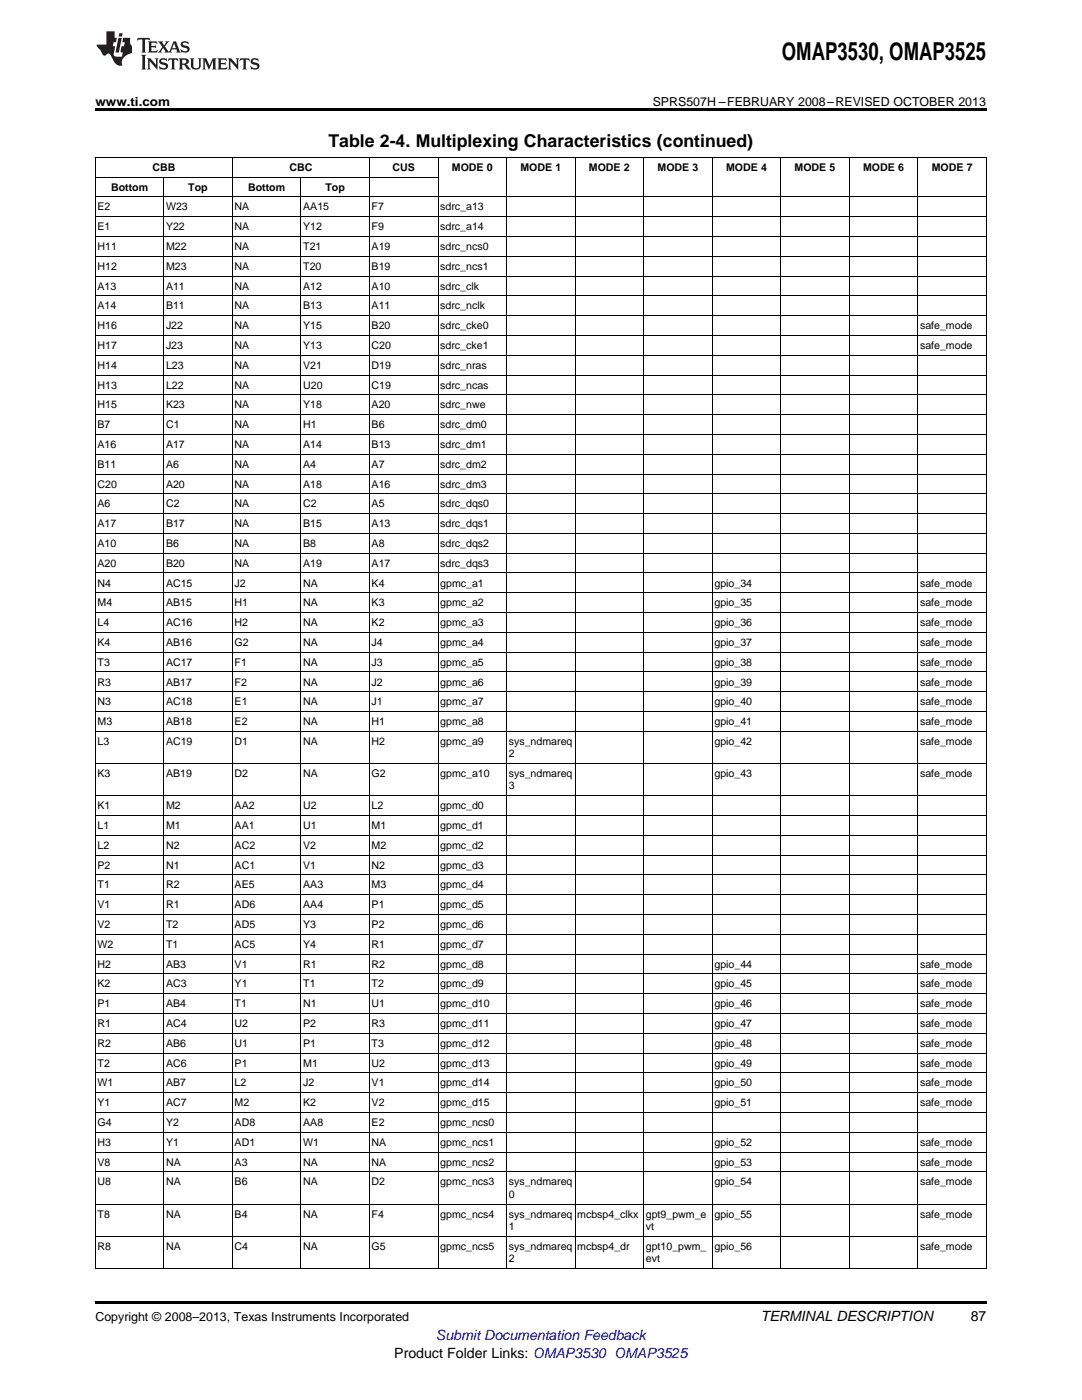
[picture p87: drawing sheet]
<svg xmlns="http://www.w3.org/2000/svg" width="216mm" height="279mm" viewBox="0 0 216 279" stroke-linecap="round" stroke-linejoin="round" font-family="sans-serif">
<defs><g id="words">
<text font-size="4.9" x="156" y="12">OMAP3530, OMAP3525</text>
<text font-size="3.5" x="65.5" y="29.3">Table 2-4. Multiplexing Characteristics (continued)</text>
<g font-size="2.8">
<text x="151.8" y="263.6">TERMINAL DESCRIPTION</text>
<text x="193.7" y="263.6">87</text>
<text x="78.7" y="270.9">Product Folder Links: OMAP3530 OMAP3525</text>
</g>
<text font-size="2.8" fill="#00f" x="87" y="267.4">Submit Documentation Feedback</text>
<g font-size="2.5">
<text x="19" y="21.1">www.ti.com</text>
<text x="130.2" y="21.1">SPRS507H –FEBRUARY 2008–REVISED OCTOBER 2013</text>
<text x="19" y="263.6">Copyright © 2008–2013, Texas Instruments Incorporated</text>
</g>
<g font-size="2.1">
<text x="30.4" y="34.1">CBB</text>
<text x="57.7" y="34.1">CBC</text>
<text x="78.3" y="34.1">CUS</text>
<text x="90.2" y="34.1">MODE 0</text>
<text x="103.9" y="34.1">MODE 1</text>
<text x="117.5" y="34.1">MODE 2</text>
<text x="131.2" y="34.1">MODE 3</text>
<text x="144.9" y="34.1">MODE 4</text>
<text x="158.5" y="34.1">MODE 5</text>
<text x="172.2" y="34.1">MODE 6</text>
<text x="185.9" y="34.1">MODE 7</text>
<text x="19.5" y="42">E2</text>
<text x="22.2" y="38">Bottom</text>
<text x="33.1" y="42">W23</text>
<text x="37.6" y="38">Top</text>
<text x="46.8" y="42">NA</text>
<text x="49.5" y="38">Bottom</text>
<text x="60.5" y="42">AA15</text>
<text x="64.9" y="38">Top</text>
<text x="74.2" y="42">F7</text>
<text x="87.8" y="42">sdrc_a13</text>
<text x="19.5" y="45.9">E1</text>
<text x="33.1" y="45.9">Y22</text>
<text x="46.8" y="45.9">NA</text>
<text x="60.5" y="45.9">Y12</text>
<text x="74.2" y="45.9">F9</text>
<text x="87.8" y="45.9">sdrc_a14</text>
<text x="19.5" y="49.9">H11</text>
<text x="19.5" y="53.8">H12</text>
<text x="33.1" y="49.9">M22</text>
<text x="33.1" y="53.8">M23</text>
<text x="46.8" y="49.9">NA</text>
<text x="46.8" y="53.8">NA</text>
<text x="60.5" y="49.9">T21</text>
<text x="60.5" y="53.8">T20</text>
<text x="74.2" y="49.9">A19</text>
<text x="74.2" y="53.8">B19</text>
<text x="87.8" y="49.9">sdrc_ncs0</text>
<text x="87.8" y="53.8">sdrc_ncs1</text>
<text x="19.5" y="57.8">A13</text>
<text x="33.1" y="57.8">A11</text>
<text x="46.8" y="57.8">NA</text>
<text x="60.5" y="57.8">A12</text>
<text x="74.2" y="57.8">A10</text>
<text x="87.8" y="57.8">sdrc_clk</text>
<text x="19.5" y="61.7">A14</text>
<text x="19.5" y="65.7">H16</text>
<text x="33.1" y="61.7">B11</text>
<text x="33.1" y="65.7">J22</text>
<text x="46.8" y="61.7">NA</text>
<text x="46.8" y="65.7">NA</text>
<text x="60.5" y="61.7">B13</text>
<text x="60.5" y="65.7">Y15</text>
<text x="74.2" y="61.7">A11</text>
<text x="74.2" y="65.7">B20</text>
<text x="87.8" y="61.7">sdrc_nclk</text>
<text x="87.8" y="65.7">sdrc_cke0</text>
<text x="183.6" y="65.7">safe_mode</text>
<text x="19.5" y="69.6">H17</text>
<text x="33.1" y="69.6">J23</text>
<text x="46.8" y="69.6">NA</text>
<text x="60.5" y="69.6">Y13</text>
<text x="74.2" y="69.6">C20</text>
<text x="87.8" y="69.6">sdrc_cke1</text>
<text x="183.6" y="69.6">safe_mode</text>
<text x="19.5" y="73.6">H14</text>
<text x="19.5" y="77.5">H13</text>
<text x="33.1" y="73.6">L23</text>
<text x="33.1" y="77.5">L22</text>
<text x="46.8" y="73.6">NA</text>
<text x="46.8" y="77.5">NA</text>
<text x="60.5" y="73.6">V21</text>
<text x="60.5" y="77.5">U20</text>
<text x="74.2" y="73.6">D19</text>
<text x="74.2" y="77.5">C19</text>
<text x="87.8" y="73.6">sdrc_nras</text>
<text x="87.8" y="77.5">sdrc_ncas</text>
<text x="19.5" y="81.5">H15</text>
<text x="33.1" y="81.5">K23</text>
<text x="46.8" y="81.5">NA</text>
<text x="60.5" y="81.5">Y18</text>
<text x="74.2" y="81.5">A20</text>
<text x="87.8" y="81.5">sdrc_nwe</text>
<text x="19.5" y="85.4">B7</text>
<text x="19.5" y="89.4">A16</text>
<text x="33.1" y="85.4">C1</text>
<text x="33.1" y="89.4">A17</text>
<text x="46.8" y="85.4">NA</text>
<text x="46.8" y="89.4">NA</text>
<text x="60.5" y="85.4">H1</text>
<text x="60.5" y="89.4">A14</text>
<text x="74.2" y="85.4">B6</text>
<text x="74.2" y="89.4">B13</text>
<text x="87.8" y="85.4">sdrc_dm0</text>
<text x="87.8" y="89.4">sdrc_dm1</text>
<text x="19.5" y="93.3">B11</text>
<text x="33.1" y="93.3">A6</text>
<text x="46.8" y="93.3">NA</text>
<text x="60.5" y="93.3">A4</text>
<text x="74.2" y="93.3">A7</text>
<text x="87.8" y="93.3">sdrc_dm2</text>
<text x="19.5" y="97.3">C20</text>
<text x="19.5" y="101.2">A6</text>
<text x="33.1" y="97.3">A20</text>
<text x="33.1" y="101.2">C2</text>
<text x="46.8" y="97.3">NA</text>
<text x="46.8" y="101.2">NA</text>
<text x="60.5" y="97.3">A18</text>
<text x="60.5" y="101.2">C2</text>
<text x="74.2" y="97.3">A16</text>
<text x="74.2" y="101.2">A5</text>
<text x="87.8" y="97.3">sdrc_dm3</text>
<text x="87.8" y="101.2">sdrc_dqs0</text>
<text x="19.5" y="105.2">A17</text>
<text x="33.1" y="105.2">B17</text>
<text x="46.8" y="105.2">NA</text>
<text x="60.5" y="105.2">B15</text>
<text x="74.2" y="105.2">A13</text>
<text x="87.8" y="105.2">sdrc_dqs1</text>
<text x="19.5" y="109.1">A10</text>
<text x="19.5" y="113.1">A20</text>
<text x="33.1" y="109.1">B6</text>
<text x="33.1" y="113.1">B20</text>
<text x="46.8" y="109.1">NA</text>
<text x="46.8" y="113.1">NA</text>
<text x="60.5" y="109.1">B8</text>
<text x="60.5" y="113.1">A19</text>
<text x="74.2" y="109.1">A8</text>
<text x="74.2" y="113.1">A17</text>
<text x="87.8" y="109.1">sdrc_dqs2</text>
<text x="87.8" y="113.1">sdrc_dqs3</text>
<text x="19.5" y="117.1">N4</text>
<text x="33.1" y="117.1">AC15</text>
<text x="46.8" y="117.1">J2</text>
<text x="60.5" y="117.1">NA</text>
<text x="74.2" y="117.1">K4</text>
<text x="87.8" y="117.1">gpmc_a1</text>
<text x="142.6" y="117.1">gpio_34</text>
<text x="183.6" y="117.1">safe_mode</text>
<text x="19.5" y="121">M4</text>
<text x="19.5" y="125">L4</text>
<text x="33.1" y="121">AB15</text>
<text x="33.1" y="125">AC16</text>
<text x="46.8" y="121">H1</text>
<text x="46.8" y="125">H2</text>
<text x="60.5" y="121">NA</text>
<text x="60.5" y="125">NA</text>
<text x="74.2" y="121">K3</text>
<text x="74.2" y="125">K2</text>
<text x="87.8" y="121">gpmc_a2</text>
<text x="87.8" y="125">gpmc_a3</text>
<text x="142.6" y="121">gpio_35</text>
<text x="142.6" y="125">gpio_36</text>
<text x="183.6" y="121">safe_mode</text>
<text x="183.6" y="125">safe_mode</text>
<text x="19.5" y="128.9">K4</text>
<text x="33.1" y="128.9">AB16</text>
<text x="46.8" y="128.9">G2</text>
<text x="60.5" y="128.9">NA</text>
<text x="74.2" y="128.9">J4</text>
<text x="87.8" y="128.9">gpmc_a4</text>
<text x="142.6" y="128.9">gpio_37</text>
<text x="183.6" y="128.9">safe_mode</text>
<text x="19.5" y="132.9">T3</text>
<text x="19.5" y="136.8">R3</text>
<text x="33.1" y="132.9">AC17</text>
<text x="33.1" y="136.8">AB17</text>
<text x="46.8" y="132.9">F1</text>
<text x="46.8" y="136.8">F2</text>
<text x="60.5" y="132.9">NA</text>
<text x="60.5" y="136.8">NA</text>
<text x="74.2" y="132.9">J3</text>
<text x="74.2" y="136.8">J2</text>
<text x="87.8" y="132.9">gpmc_a5</text>
<text x="87.8" y="136.8">gpmc_a6</text>
<text x="142.6" y="132.9">gpio_38</text>
<text x="142.6" y="136.8">gpio_39</text>
<text x="183.6" y="132.9">safe_mode</text>
<text x="183.6" y="136.8">safe_mode</text>
<text x="19.5" y="140.8">N3</text>
<text x="33.1" y="140.8">AC18</text>
<text x="46.8" y="140.8">E1</text>
<text x="60.5" y="140.8">NA</text>
<text x="74.2" y="140.8">J1</text>
<text x="87.8" y="140.8">gpmc_a7</text>
<text x="142.6" y="140.8">gpio_40</text>
<text x="183.6" y="140.8">safe_mode</text>
<text x="19.5" y="144.7">M3</text>
<text x="19.5" y="148.7">L3</text>
<text x="33.1" y="144.7">AB18</text>
<text x="33.1" y="148.7">AC19</text>
<text x="46.8" y="144.7">E2</text>
<text x="46.8" y="148.7">D1</text>
<text x="60.5" y="144.7">NA</text>
<text x="60.5" y="148.7">NA</text>
<text x="74.2" y="144.7">H1</text>
<text x="74.2" y="148.7">H2</text>
<text x="87.8" y="144.7">gpmc_a8</text>
<text x="87.8" y="148.7">gpmc_a9</text>
<text x="101.5" y="148.7">sys_ndmareq</text>
<text x="142.6" y="144.7">gpio_41</text>
<text x="142.6" y="148.7">gpio_42</text>
<text x="183.6" y="144.7">safe_mode</text>
<text x="183.6" y="148.7">safe_mode</text>
<text x="19.5" y="155.1">K3</text>
<text x="33.1" y="155.1">AB19</text>
<text x="46.8" y="155.1">D2</text>
<text x="60.5" y="155.1">NA</text>
<text x="74.2" y="155.1">G2</text>
<text x="87.8" y="155.1">gpmc_a10</text>
<text x="101.5" y="151.1">2</text>
<text x="101.5" y="155.1">sys_ndmareq</text>
<text x="142.6" y="155.1">gpio_43</text>
<text x="183.6" y="155.1">safe_mode</text>
<text x="19.5" y="161.5">K1</text>
<text x="33.1" y="161.5">M2</text>
<text x="46.8" y="161.5">AA2</text>
<text x="60.5" y="161.5">U2</text>
<text x="74.2" y="161.5">L2</text>
<text x="87.8" y="161.5">gpmc_d0</text>
<text x="101.5" y="157.6">3</text>
<text x="19.5" y="165.5">L1</text>
<text x="33.1" y="165.5">M1</text>
<text x="46.8" y="165.5">AA1</text>
<text x="60.5" y="165.5">U1</text>
<text x="74.2" y="165.5">M1</text>
<text x="87.8" y="165.5">gpmc_d1</text>
<text x="19.5" y="169.4">L2</text>
<text x="19.5" y="173.4">P2</text>
<text x="33.1" y="169.4">N2</text>
<text x="33.1" y="173.4">N1</text>
<text x="46.8" y="169.4">AC2</text>
<text x="46.8" y="173.4">AC1</text>
<text x="60.5" y="169.4">V2</text>
<text x="60.5" y="173.4">V1</text>
<text x="74.2" y="169.4">M2</text>
<text x="74.2" y="173.4">N2</text>
<text x="87.8" y="169.4">gpmc_d2</text>
<text x="87.8" y="173.4">gpmc_d3</text>
<text x="19.5" y="177.3">T1</text>
<text x="33.1" y="177.3">R2</text>
<text x="46.8" y="177.3">AE5</text>
<text x="60.5" y="177.3">AA3</text>
<text x="74.2" y="177.3">M3</text>
<text x="87.8" y="177.3">gpmc_d4</text>
<text x="19.5" y="181.3">V1</text>
<text x="19.5" y="185.2">V2</text>
<text x="33.1" y="181.3">R1</text>
<text x="33.1" y="185.2">T2</text>
<text x="46.8" y="181.3">AD6</text>
<text x="46.8" y="185.2">AD5</text>
<text x="60.5" y="181.3">AA4</text>
<text x="60.5" y="185.2">Y3</text>
<text x="74.2" y="181.3">P1</text>
<text x="74.2" y="185.2">P2</text>
<text x="87.8" y="181.3">gpmc_d5</text>
<text x="87.8" y="185.2">gpmc_d6</text>
<text x="19.5" y="189.2">W2</text>
<text x="33.1" y="189.2">T1</text>
<text x="46.8" y="189.2">AC5</text>
<text x="60.5" y="189.2">Y4</text>
<text x="74.2" y="189.2">R1</text>
<text x="87.8" y="189.2">gpmc_d7</text>
<text x="19.5" y="193.1">H2</text>
<text x="19.5" y="197.1">K2</text>
<text x="33.1" y="193.1">AB3</text>
<text x="33.1" y="197.1">AC3</text>
<text x="46.8" y="193.1">V1</text>
<text x="46.8" y="197.1">Y1</text>
<text x="60.5" y="193.1">R1</text>
<text x="60.5" y="197.1">T1</text>
<text x="74.2" y="193.1">R2</text>
<text x="74.2" y="197.1">T2</text>
<text x="87.8" y="193.1">gpmc_d8</text>
<text x="87.8" y="197.1">gpmc_d9</text>
<text x="142.6" y="193.1">gpio_44</text>
<text x="142.6" y="197.1">gpio_45</text>
<text x="183.6" y="193.1">safe_mode</text>
<text x="183.6" y="197.1">safe_mode</text>
<text x="19.5" y="201">P1</text>
<text x="33.1" y="201">AB4</text>
<text x="46.8" y="201">T1</text>
<text x="60.5" y="201">N1</text>
<text x="74.2" y="201">U1</text>
<text x="87.8" y="201">gpmc_d10</text>
<text x="142.6" y="201">gpio_46</text>
<text x="183.6" y="201">safe_mode</text>
<text x="19.5" y="205">R1</text>
<text x="19.5" y="208.9">R2</text>
<text x="33.1" y="205">AC4</text>
<text x="33.1" y="208.9">AB6</text>
<text x="46.8" y="205">U2</text>
<text x="46.8" y="208.9">U1</text>
<text x="60.5" y="205">P2</text>
<text x="60.5" y="208.9">P1</text>
<text x="74.2" y="205">R3</text>
<text x="74.2" y="208.9">T3</text>
<text x="87.8" y="205">gpmc_d11</text>
<text x="87.8" y="208.9">gpmc_d12</text>
<text x="142.6" y="205">gpio_47</text>
<text x="142.6" y="208.9">gpio_48</text>
<text x="183.6" y="205">safe_mode</text>
<text x="183.6" y="208.9">safe_mode</text>
<text x="19.5" y="212.9">T2</text>
<text x="33.1" y="212.9">AC6</text>
<text x="46.8" y="212.9">P1</text>
<text x="60.5" y="212.9">M1</text>
<text x="74.2" y="212.9">U2</text>
<text x="87.8" y="212.9">gpmc_d13</text>
<text x="142.6" y="212.9">gpio_49</text>
<text x="183.6" y="212.9">safe_mode</text>
<text x="19.5" y="216.8">W1</text>
<text x="19.5" y="220.8">Y1</text>
<text x="33.1" y="216.8">AB7</text>
<text x="33.1" y="220.8">AC7</text>
<text x="46.8" y="216.8">L2</text>
<text x="46.8" y="220.8">M2</text>
<text x="60.5" y="216.8">J2</text>
<text x="60.5" y="220.8">K2</text>
<text x="74.2" y="216.8">V1</text>
<text x="74.2" y="220.8">V2</text>
<text x="87.8" y="216.8">gpmc_d14</text>
<text x="87.8" y="220.8">gpmc_d15</text>
<text x="142.6" y="216.8">gpio_50</text>
<text x="142.6" y="220.8">gpio_51</text>
<text x="183.6" y="216.8">safe_mode</text>
<text x="183.6" y="220.8">safe_mode</text>
<text x="19.5" y="224.7">G4</text>
<text x="33.1" y="224.7">Y2</text>
<text x="46.8" y="224.7">AD8</text>
<text x="60.5" y="224.7">AA8</text>
<text x="74.2" y="224.7">E2</text>
<text x="87.8" y="224.7">gpmc_ncs0</text>
<text x="19.5" y="228.7">H3</text>
<text x="19.5" y="232.6">V8</text>
<text x="33.1" y="228.7">Y1</text>
<text x="33.1" y="232.6">NA</text>
<text x="46.8" y="228.7">AD1</text>
<text x="46.8" y="232.6">A3</text>
<text x="60.5" y="228.7">W1</text>
<text x="60.5" y="232.6">NA</text>
<text x="74.2" y="228.7">NA</text>
<text x="74.2" y="232.6">NA</text>
<text x="87.8" y="228.7">gpmc_ncs1</text>
<text x="87.8" y="232.6">gpmc_ncs2</text>
<text x="142.6" y="228.7">gpio_52</text>
<text x="142.6" y="232.6">gpio_53</text>
<text x="183.6" y="228.7">safe_mode</text>
<text x="183.6" y="232.6">safe_mode</text>
<text x="19.5" y="236.6">U8</text>
<text x="33.1" y="236.6">NA</text>
<text x="46.8" y="236.6">B6</text>
<text x="60.5" y="236.6">NA</text>
<text x="74.2" y="236.6">D2</text>
<text x="87.8" y="236.6">gpmc_ncs3</text>
<text x="101.5" y="236.6">sys_ndmareq</text>
<text x="101.5" y="239">0</text>
<text x="142.6" y="236.6">gpio_54</text>
<text x="183.6" y="236.6">safe_mode</text>
<text x="19.5" y="243">T8</text>
<text x="33.1" y="243">NA</text>
<text x="46.8" y="243">B4</text>
<text x="60.5" y="243">NA</text>
<text x="74.2" y="243">F4</text>
<text x="87.8" y="243">gpmc_ncs4</text>
<text x="101.5" y="243">sys_ndmareq</text>
<text x="101.5" y="245.5">1</text>
<text x="115.2" y="243">mcbsp4_clkx</text>
<text x="128.9" y="243">gpt9_pwm_e</text>
<text x="128.9" y="245.5">vt</text>
<text x="142.6" y="243">gpio_55</text>
<text x="183.6" y="243">safe_mode</text>
<text x="19.5" y="249.4">R8</text>
<text x="33.1" y="249.4">NA</text>
<text x="46.8" y="249.4">C4</text>
<text x="60.5" y="249.4">NA</text>
<text x="74.2" y="249.4">G5</text>
<text x="87.8" y="249.4">gpmc_ncs5</text>
<text x="101.5" y="249.4">sys_ndmareq</text>
<text x="101.5" y="251.9">2</text>
<text x="115.2" y="249.4">mcbsp4_dr</text>
<text x="128.9" y="249.4">gpt10_pwm_</text>
<text x="128.9" y="251.9">evt</text>
<text x="142.6" y="249.4">gpio_56</text>
<text x="183.6" y="249.4">safe_mode</text>
</g>
</g></defs>
<path d="M19 21.6h177.8v.6h-177.8zM19 259.7h177.8v.5h-177.8z" fill="#000"/>
<g fill="none" stroke="#000" stroke-width=".2">
<path d="M19 39.3h177.8M19 35.3h68.4M32.7 35.3v217.9M46.4 31.4v221.8M60.1 35.3v217.9M73.7 31.4v221.8M87.4 31.4v221.8M101.1 31.4v221.8M114.7 31.4v221.8M128.4 31.4v221.8M142.1 31.4v221.8M155.8 31.4v221.8"/>
<path d="M169.5 31.4v221.8M183.1 31.4v221.8M19 59h177.8M19 55.1h177.8M19 51.1h177.8M19 47.2h177.8M19 43.2h177.8M19 78.8h177.8M19 74.8h177.8M19 70.9h177.8M19 66.9h177.8M19 63h177.8"/>
<path d="M19 98.5h177.8M19 94.6h177.8M19 90.6h177.8M19 86.7h177.8M19 82.7h177.8M19 118.3h177.8M19 114.4h177.8M19 110.4h177.8M19 106.5h177.8M19 102.5h177.8M19 138.1h177.8M19 134.1h177.8"/>
<path d="M19 130.2h177.8M19 126.2h177.8M19 122.3h177.8M19 158.8h177.8M19 152.4h177.8M19 146h177.8M19 142h177.8M19 178.6h177.8M19 174.6h177.8M19 170.7h177.8M19 166.7h177.8M19 162.8h177.8"/>
<path d="M19 198.3h177.8M19 194.4h177.8M19 190.4h177.8M19 186.5h177.8M19 182.5h177.8M19 218.1h177.8M19 214.1h177.8M19 210.2h177.8M19 206.2h177.8M19 202.3h177.8M19 233.9h177.8M19 229.9h177.8"/>
<path d="M19 226h177.8M19 222h177.8M19 253.1h177.8M19 246.7h177.8M19 240.3h177.8M19.1 253.2v-221.8h177.7v221.8"/>
</g>
<g fill="#231f20">
<path d="M27.5 7.6l-.1 .5 .4-.2h.6v.1v2.1l-.2 .4h1l-.3-.4v-2.1l.1-.1h.5l.5 .2-.2-.5zM29.5 8.3l.2 .3v1.5l-.2 .4h1.8l.2-.6a1.04 1.04 0 0 1-1.3 .2v-.7h.6l.3 .2v-.6l-.3 .2h-.6v-.6l.8-.1 .4 .3-.2-.5zM31.5 8.3l.9 1.1-.9 1.1h.8l-.2-.2 .5-.7 .4 .7-.2 .2h1.5l-.1-.2 .1-.4h.9l.1 .4-.2 .2h1l-.3-.3-.7-1.9h-.5l-.9 2-.8-1 .9-1h-.8l.1 .3-.3 .5-.4-.6 .2-.2zM34.7 8.6l.4 1h-.7zM36.3 8.4a.63 .63 0 0 0-.2 .7 .63 .63 0 0 0 .6 .4l.6 .2 .1 .2a.75 .75 0 0 1-.7 .4 .75 .75 0 0 1-.6-.5l.1 .7 .1-.1a1.11 1.11 0 0 0 1.5-.6 1.13 1.13 0 0 0-1.2-.8l-.1-.4a1.04 1.04 0 0 1 1.2 .2l-.2-.5-.1 .1-.5-.2zM28.2 10.9l.2 .4v2.2l-.2 .4h1l-.3-.4v-2.2l.3-.4zM29.3 11.6l.3 .4v1.5l-.3 .4h.8l-.2-.4v-1.3l1.5 1.7v-1.9l.2-.4h-.7l.2 .4v.9l-1.1-1.3zM32 11.8a.62 .62 0 0 0-.2 .7 .62 .62 0 0 0 .6 .4l.6 .1 .1 .3a.76 .76 0 0 1-.7 .3 .76 .76 0 0 1-.6-.4l.1 .7 .1-.1a1.11 1.11 0 0 0 1.5-.6 1.13 1.13 0 0 0-1.2-.8l-.1-.4a1.04 1.04 0 0 1 1.2 .2l-.2-.6-.1 .1-.5-.1zM33.7 11.6l-.2 .6a.61 .61 0 0 1 .8-.3v1.6l-.2 .4h.9l-.2-.4v-1.6a.63 .63 0 0 1 .8 .3l-.2-.6zM35.6 11.6l.3 .4v1.5l-.3 .4h1l-.2-.2v-.8l.5 .2a.76 .76 0 0 0 1.2 .7l-1-1a.58 .58 0 0 0 .6-.5 .58 .58 0 0 0-.5-.6zM36.4 11.9h.1a.45 .45 0 0 1 .5 .1 .45 .45 0 0 1 .1 .5l-.7 .2zM37.9 11.6l.2 .2a2.17 2.17 0 0 0 .3 1.9 .99 .99 0 0 0 1.6-.6v-1.1l.2-.4h-.7l.2 .2a1.92 1.92 0 0 1-.2 1.8 .6 .6 0 0 1-.9-.5v-1.1l.2-.4zM40.4 11.6l.2 .4v1.5l-.2 .4h.7l-.2-.4v-1.4l.8 1.8 .8-1.8v1.4l-.2 .4h.9l-.2-.4v-1.5l.2-.4h-.8l-.6 1.5-.6-1.5zM43.4 11.6l.2 .4v1.5l-.2 .4h1.8l.2-.6a1.04 1.04 0 0 1-1.3 .1v-.6h.5l.4 .2v-.6l-.4 .2h-.5v-.7h.8l.3 .3-.1-.6zM45.5 11.6l.2 .4v1.5l-.2 .4h.7l-.2-.4v-1.3l1.5 1.7v-1.9l.2-.4h-.7l.2 .4v.9l-1.1-1.3zM47.9 11.6l-.1 .6a.61 .61 0 0 1 .8-.3v1.6l-.3 .4h1l-.3-.4 .1-1.6a.63 .63 0 0 1 .7 .3l-.1-.6zM50.2 11.8a.62 .62 0 0 0-.2 .7 .62 .62 0 0 0 .6 .4l.6 .1 .2 .3a.76 .76 0 0 1-.8 .3 .76 .76 0 0 1-.6-.4l.1 .7 .2-.1a1.11 1.11 0 0 0 1.5-.6 1.13 1.13 0 0 0-1.3-.8l-.1-.4a1.04 1.04 0 0 1 1.2 .2l-.1-.6-.2 .1-.5-.1z"/>
<path d="M21.2 6.3v2.6h-1.9l.1 .4 .7 .9a.91 .91 0 0 0 1 .8 .56 .56 0 0 1 .5-.3 .56 .56 0 0 1 .5 .3l.4 .8a1.53 1.53 0 0 0 1.9 1.2 1.54 1.54 0 0 1 1-2.1l.9-.3v-1.4a1.52 1.52 0 0 1-.3-1.6h-1.4l-.2 .8h.5l-.2 .8h-.4l-.2 1v.2l.4 .1-.2 .8a1.93 1.93 0 0 1-1.6-.3l.3-1.8h-.5l.2-.8h.4l.2-.8h-.4v-1.3zM23.6 7.6l-.6 2.9h.7l.6-2.9zM23.8 6.6l-.1 .7h.6l.2-.7z"/>
</g>
<use href="#words"/>
</svg>
